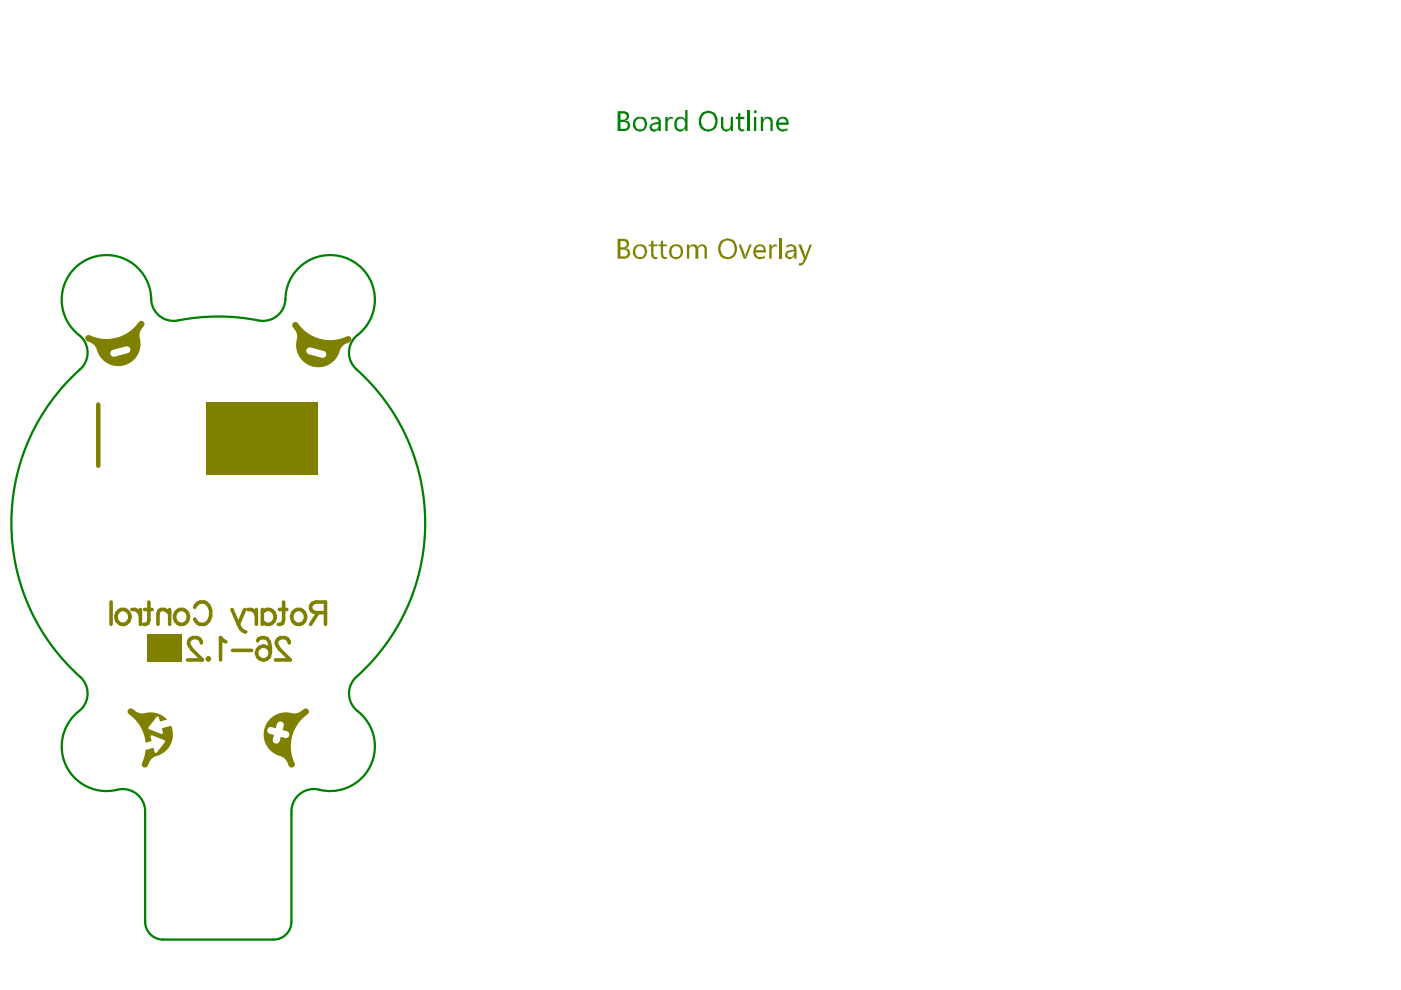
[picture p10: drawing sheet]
<svg xmlns="http://www.w3.org/2000/svg" width="297mm" height="210mm" viewBox="0 0 297 210" stroke-linecap="round" stroke-linejoin="round" font-family="sans-serif">
<path d="M30.8 172v23.4M61.8 172v23.4M34.6 199.2h23.4" fill="none" stroke="#008000" stroke-width=".48"/>
<g fill="#008000">
<path d="M141.1 24.8h.4v.6l.2-.1a.74 .74 0 0 1 .9-.5v.5a.67 .67 0 0 0-.9 .4h-.2v2.1h-.4z"/>
<path d="M152.9 24.8h.5v1.9a.79 .79 0 0 0 .8 .7 .79 .79 0 0 0 .7-.8v-1.8h.5v3h-.5v-.5l-.1 .1a1.05 1.05 0 0 1-1.2 .5 1.05 1.05 0 0 1-.7-1.1z"/>
<path d="M156.5 24.1l.5-.2v.9h.8v.5h-.8v1.8a.55 .55 0 0 0 .8 .3v.4h-.1a.75 .75 0 0 1-1-.1l-.2-.4v-2h-.5v-.5h.5z"/>
<path d="M158.4 23.3h.5v4.5h-.5z"/>
<path d="M161.3 24.8h.5v.5a1.21 1.21 0 0 1 1.9 0l.1 2.5h-.4v-1.8a.73 .73 0 0 0-.7-.9 .73 .73 0 0 0-.8 .8l-.1 .1v1.8h-.5z"/>
<path d="M131.5 24.1v1.3h.5a.68 .68 0 0 0 .9-.7 .68 .68 0 0 0-.9-.6zM131.5 25.9v1.4h.8a.69 .69 0 0 0 .7-.5 .69 .69 0 0 0-.4-.8l-.1-.1zM130.9 23.6h1.5a1 1 0 0 1 1 .8 1 1 0 0 1-.6 1.1h-.2l.2 .1a1.1 1.1 0 0 1 .8 1.3 1.1 1.1 0 0 1-1.2 .9h-1.5z"/>
<path d="M134.8 25.6v.1a1.1 1.1 0 0 0 .1 1.4 1.1 1.1 0 0 0 1.3 .2h.2a1.33 1.33 0 0 0-.5-2.2 .97 .97 0 0 0-1 .5zM134.6 25.1a1.94 1.94 0 0 1 2.4 .2v.1a1.83 1.83 0 0 1-.3 2.1 1.6 1.6 0 0 1-1.8 .1 1.6 1.6 0 0 1-.7-1.7z"/>
<path d="M138.3 26.6v.2h-.1a.67 .67 0 0 0 .6 .6 .67 .67 0 0 0 .7-.5l.1-.6h-.7zM138.1 24.9h.1a1.26 1.26 0 0 1 1.9 .7v2.2h-.5v-.5a1.01 1.01 0 0 1-1.1 .6 1.01 1.01 0 0 1-.8-1.1h.1a1.07 1.07 0 0 1 1-.8l.8-.1a.74 .74 0 0 0-.5-.8 .74 .74 0 0 0-.8 .3h-.2v.1z"/>
<path d="M143.4 25a1.49 1.49 0 0 1 1.9 .3v-2h.5v4.5h-.5v-.5h-.1a1.15 1.15 0 0 1-1.3 .6 1.15 1.15 0 0 1-.9-1.1l-.1-.5zM143.6 25.5l-.1 .6a.95 .95 0 0 0 .7 1.3 .95 .95 0 0 0 1.1-.9v-.5a.88 .88 0 0 0-.6-.8 .88 .88 0 0 0-.9 .2z"/>
<path d="M149 24.4v.1a2.18 2.18 0 0 0 0 2.4h.1a1.34 1.34 0 0 0 1.6 .5 1.34 1.34 0 0 0 .8-1.3 1.61 1.61 0 0 0-1.5-2.2l-.5 .2zM148.7 24.1a2.18 2.18 0 0 1 3 0v.1a2.5 2.5 0 0 1-.4 3.3 2.05 2.05 0 0 1-2.4-.1 2.05 2.05 0 0 1-.6-2.4z"/>
<path d="M159.9 23.5a.3 .3 0 0 1 .4-.1 .3 .3 0 0 1 0 .4v.1a.35 .35 0 0 1-.4 0 .35 .35 0 0 1 0-.4zM159.9 24.8h.4v3h-.4z"/>
<path d="M165.3 25.4l-.3 .6h1.7a.83 .83 0 0 0-.5-.8 .83 .83 0 0 0-.9 .2zM164.9 25.1a1.36 1.36 0 0 1 1.7-.2 1.36 1.36 0 0 1 .6 1.6h-2.2v.1a1.16 1.16 0 0 0 2 .6v.3a1.49 1.49 0 0 1-1.7 .2 1.49 1.49 0 0 1-.7-1.5l.1-.7z"/>
</g>
<path d="M30.8 172a4.7 4.7 0 0 0-5.9-4.6 9.5 9.5 0 0 1-11-5.4 9.5 9.5 0 0 1 3.5-11.8 4.7 4.7 0 0 0-.4-6.7 43.9 43.9 0 0 1 .6-65.8 4.7 4.7 0 0 0-.9-6.7 9.5 9.5 0 0 1 1.9-16.1 9.5 9.5 0 0 1 13.5 9 4.7 4.7 0 0 0 5.6 4 46.5 46.5 0 0 1 18 .1 4.7 4.7 0 0 0 4.8-4.6 9.5 9.5 0 0 1 14-8.2 9.5 9.5 0 0 1 .9 16.2 4.7 4.7 0 0 0 .2 6.9 43.9 43.9 0 0 1-.6 65.8 4.7 4.7 0 0 0 .8 6.7 9.5 9.5 0 0 1 2.6 11.9 9.5 9.5 0 0 1-11.3 4.6 4.7 4.7 0 0 0-5.3 4.7M30.8 195.4a3.8 3.8 0 0 0 3.8 3.8M61.8 195.4a3.8 3.8 0 0 1-3.8 3.8" fill="none" stroke="#008000" stroke-width=".48"/>
<g fill="#808000">
<path d="M27.2 150.4l.4-.2 .5 .1a3.1 3.1 0 0 0 3.4 .8 4.7 4.7 0 0 1 3.9 1.5l-1.5 .4-.3-1-.3-.1-1.8 2.3v.2l2.8 1.2 .2-.2-.2-1 2-.5a4.8 4.8 0 0 1-3.6 6.6 2.99 2.99 0 0 0-1.4 1.8 .68 .68 0 0 1-.9 .4 .68 .68 0 0 1-.3-.9l.5-1.4 .3-1.4 1.6-.5 .3 1 .3 .1 1.9-2.4-.2-.3-2.6-1-.3 .2 .3 1-1.3 .4a9.1 9.1 0 0 0-3.8-6.4z"/>
<path d="M62.2 68.5a.69 .69 0 0 1 1 .1 8.3 8.3 0 0 0 10.3 2.7 .68 .68 0 0 1 .9 .4 .68 .68 0 0 1-.3 .9 3.1 3.1 0 0 0-2.3 2.5 4.8 4.8 0 0 1-6.2 2.4 4.8 4.8 0 0 1-2.6-6.1 4.3 4.3 0 0 0-1-2.3zM65.2 73.9a.74 .74 0 0 0 .3 1.2l2.7 .7a.74 .74 0 0 0 1-.5 .74 .74 0 0 0-.6-.9l-2.8-.7z"/>
<path d="M18.3 71.2l.4-.2 .3 .1a8.5 8.5 0 0 0 10.6-3 .68 .68 0 0 1 .9 .2 .68 .68 0 0 1 0 .9 3 3 0 0 0-.7 3.3 4.8 4.8 0 0 1-4.2 5.1 4.8 4.8 0 0 1-5.3-3.9 4.3 4.3 0 0 0-2.1-1.6l-.1-.4zM23.6 74.4a.74 .74 0 0 0-.1 .9 .74 .74 0 0 0 .8 .3l2.8-.7a.74 .74 0 0 0 .5-.9 .74 .74 0 0 0-.9-.6z"/>
<path d="M57.3 152.4a5 5 0 0 1 5.1-1.1 4.3 4.3 0 0 0 2.3-1.1 .68 .68 0 0 1 .8 .4 .68 .68 0 0 1-.3 .8 8.5 8.5 0 0 0-2.7 10.7 .68 .68 0 0 1-.6 .6 .68 .68 0 0 1-.7-.4 3 3 0 0 0-2.6-2.3 4.7 4.7 0 0 1-1.3-7.6zM56.9 154.3a.74 .74 0 0 0 .3 1.3l.9 .2-.2 .9a.74 .74 0 0 0 .5 .9 .74 .74 0 0 0 .9-.5l.2-.9 .9 .3a.74 .74 0 0 0 .9-.6 .74 .74 0 0 0-.5-.9l-.9-.2 .3-.9a.74 .74 0 0 0-.6-.9 .74 .74 0 0 0-.9 .5l-.2 .9-1.1-.3z"/>
</g>
<path d="M20.8 85.8v13" fill="none" stroke="#808000" stroke-width=".95"/>
<g fill="#808000">
<path d="M43.6 85.4h23.7v15.3h-23.7z" fill-rule="evenodd"/>
<path d="M31.2 134.5h7.3v5.9h-7.3z" fill-rule="evenodd"/>
</g>
<g fill="none" stroke="#808000" stroke-width=".76">
<path d="M23.6 127.6v4.8M24.8 129.9a1.56 1.56 0 0 1 2.7 .4 1.56 1.56 0 0 1-1.8 2.1 1.65 1.65 0 0 1-.9-2.5zM28 129.2a1.52 1.52 0 0 1 1.8 1.4M29.8 129.2v3.2M30.7 129.2h1.5M31.6 127.6v3.9l-.3 .7-.4 .2h-.5M36 130.1l-.7-.7-.5-.2h-.6l-.5 .2-.2 .7v2.3M36 129.2v3.2M37.2 129.9a1.56 1.56 0 0 1 2.8 .4 1.56 1.56 0 0 1-1.9 2.1 1.65 1.65 0 0 1-.9-2.5zM41.3 128.8a1.64 1.64 0 0 1 1.6-1.2 1.64 1.64 0 0 1 1.5 1.2 2.67 2.67 0 0 1-1.1 3.6 1.68 1.68 0 0 1-2-1.2M42.7 136.3a1.17 1.17 0 0 0-.9-1.1h-.9a1.16 1.16 0 0 0-.7 1.8l.5 .7 2.2 2.2h-3.1M44 139.7l.2-.2 .2 .2-.2 .2z"/>
<path d="M47.9 136.1l-1.1-.9v4.7M49.2 129.2l1.3 3.2M49.3 137.9h4.1M50.5 132.4a1.82 1.82 0 0 0 1.6 1.6M51.9 129.2l-1.4 3.2M52.5 129.2a1.53 1.53 0 0 1 1.9 1.4M54.4 129.2v3.2M54.6 135.9l.2-.5a1.54 1.54 0 0 1 2.3 .7l.2 1.1v1.1M55.6 129.9a1.56 1.56 0 0 1 2.7 .4 1.56 1.56 0 0 1-1.8 2.1l-.9-.7M55.6 129.2v3.2M59.2 129.2h1.6M60.1 127.6v3.9l-.2 .7-.4 .2h-.5"/>
<path d="M61.3 136.3a1.18 1.18 0 0 0-.9-1.1h-.9a1.16 1.16 0 0 0-.7 1.8l.5 .7 2.2 2.2h-3.1M67.4 129.9l-1.6 2.5M69 129.9h-2l-.7-.2a1.09 1.09 0 0 1 0-1.8l.7-.3h2v4.8"/>
<circle cx="55.9" cy="138.5" r="1.47"/>
<circle cx="63.3" cy="130.7" r="1.56"/>
</g>
<g fill="#808000">
<path d="M138.1 51.1l.4-.1v.8h.9v.4h-.9v1.8l.2 .1a.49 .49 0 0 0 .7 .4v.3h-.1a.72 .72 0 0 1-1.1-.3l-.1-.3v-2h-.5v-.4h.5z"/>
<path d="M140.1 51.1l.5-.1v.8h.8v.4h-.8v1.8l.1 .1a.37 .37 0 0 0 .2 .4 .37 .37 0 0 0 .4 0h.1v.3a.97 .97 0 0 1-1.3-.8v-1.8h-.5v-.4h.5z"/>
<path d="M145.6 51.8h.5v.5l.1-.1a1.04 1.04 0 0 1 1.4-.2l.2 .1 .1 .3a.98 .98 0 0 1 1.7-.2l.3 .2v2.4h-.5v-1.8a.7 .7 0 0 0-.8-.8 .7 .7 0 0 0-.5 1v1.6h-.6v-1.9a.66 .66 0 0 0-.9-.7l-.5 .5v2.1h-.5z"/>
<path d="M156.6 51.8h.5l1 2.7v-.5l.8-2.2h.5l-1.2 3h-.5z"/>
<path d="M163.1 51.8h.5v.6l.1-.1a.67 .67 0 0 1 1-.5v.5l-.5-.1-.6 .6v2h-.5z"/>
<path d="M165.2 50.4h.4v4.4h-.4z"/>
<path d="M169.3 51.8h.6l.8 2.6 1-2.6h.4l-1.3 3.5-.3 .5a1.02 1.02 0 0 1-1.1 .5v-.5h.1a.49 .49 0 0 0 .7-.4l.3-.6z"/>
<path d="M131.5 51.1v1.3h.5a.68 .68 0 0 0 .9-.6 .68 .68 0 0 0-.9-.7zM131.5 52.9v1.5h.8a.69 .69 0 0 0 .7-.5 .69 .69 0 0 0-.4-.9l-.1-.1zM130.9 50.6h1.5a.98 .98 0 0 1 1 .9 .98 .98 0 0 1-.8 1.1l.2 .1a1.1 1.1 0 0 1 .8 1.2 1.1 1.1 0 0 1-1.2 .9h-1.5z"/>
<path d="M134.8 52.7v.1a1.1 1.1 0 0 0 .1 1.3 1.1 1.1 0 0 0 1.3 .3h.2a1.39 1.39 0 0 0-.4-2.2 .84 .84 0 0 0-1.1 .5zM134.4 52.3a1.92 1.92 0 0 1 2.3-.2 1.77 1.77 0 0 1-.2 2.6 1.56 1.56 0 0 1-2-.3 1.56 1.56 0 0 1-.1-2z"/>
<path d="M142.5 52.6l-.1 .4a1.05 1.05 0 0 0 1 1.5 1.05 1.05 0 0 0 .9-1.5 1.03 1.03 0 0 0-.7-.8 1.03 1.03 0 0 0-1.1 .4zM142 52.4l.3-.2a1.81 1.81 0 0 1 2-.1l.1 .1a1.7 1.7 0 0 1-.8 2.8h-.1a1.45 1.45 0 0 1-1.6-1.4l-.1-.3h.1z"/>
<path d="M153.2 51.4a2.18 2.18 0 0 0 .2 2.8h.1a1.51 1.51 0 0 0 1.6 0 1.51 1.51 0 0 0 .7-1.4 1.57 1.57 0 0 0-1.1-1.7l-.7-.1zM152.8 51.1a2.57 2.57 0 0 1 2.6-.2 2.43 2.43 0 0 1-.4 3.9 1.97 1.97 0 0 1-2.6-1.4 2.45 2.45 0 0 1 .4-2.3z"/>
<path d="M160.5 52.4l-.3 .6h1.7a.81 .81 0 0 0-.5-.8 .81 .81 0 0 0-.9 .2zM160.1 52.2l.4-.2a1.29 1.29 0 0 1 1.8 .6l.1 .9h-2.2a1.14 1.14 0 0 0 .8 1 1.14 1.14 0 0 0 1.1-.3v.4a1.54 1.54 0 0 1-2-.1 1.54 1.54 0 0 1-.1-2.1z"/>
<path d="M167 53.8a.63 .63 0 0 0 .4 .7 .63 .63 0 0 0 .8-.4h.1l.1-.8-1.2 .2zM166.7 52.1h.1a1.11 1.11 0 0 1 1.3-.3 1.06 1.06 0 0 1 .8 1.1v1.9h-.5v-.4h-.1a.95 .95 0 0 1-1.2 .5 .95 .95 0 0 1-.6-1.1 1.16 1.16 0 0 1 .9-.8l1-.1h-.1v-.2a.69 .69 0 0 0-.9-.5l-.7 .4z"/>
</g>
</svg>
